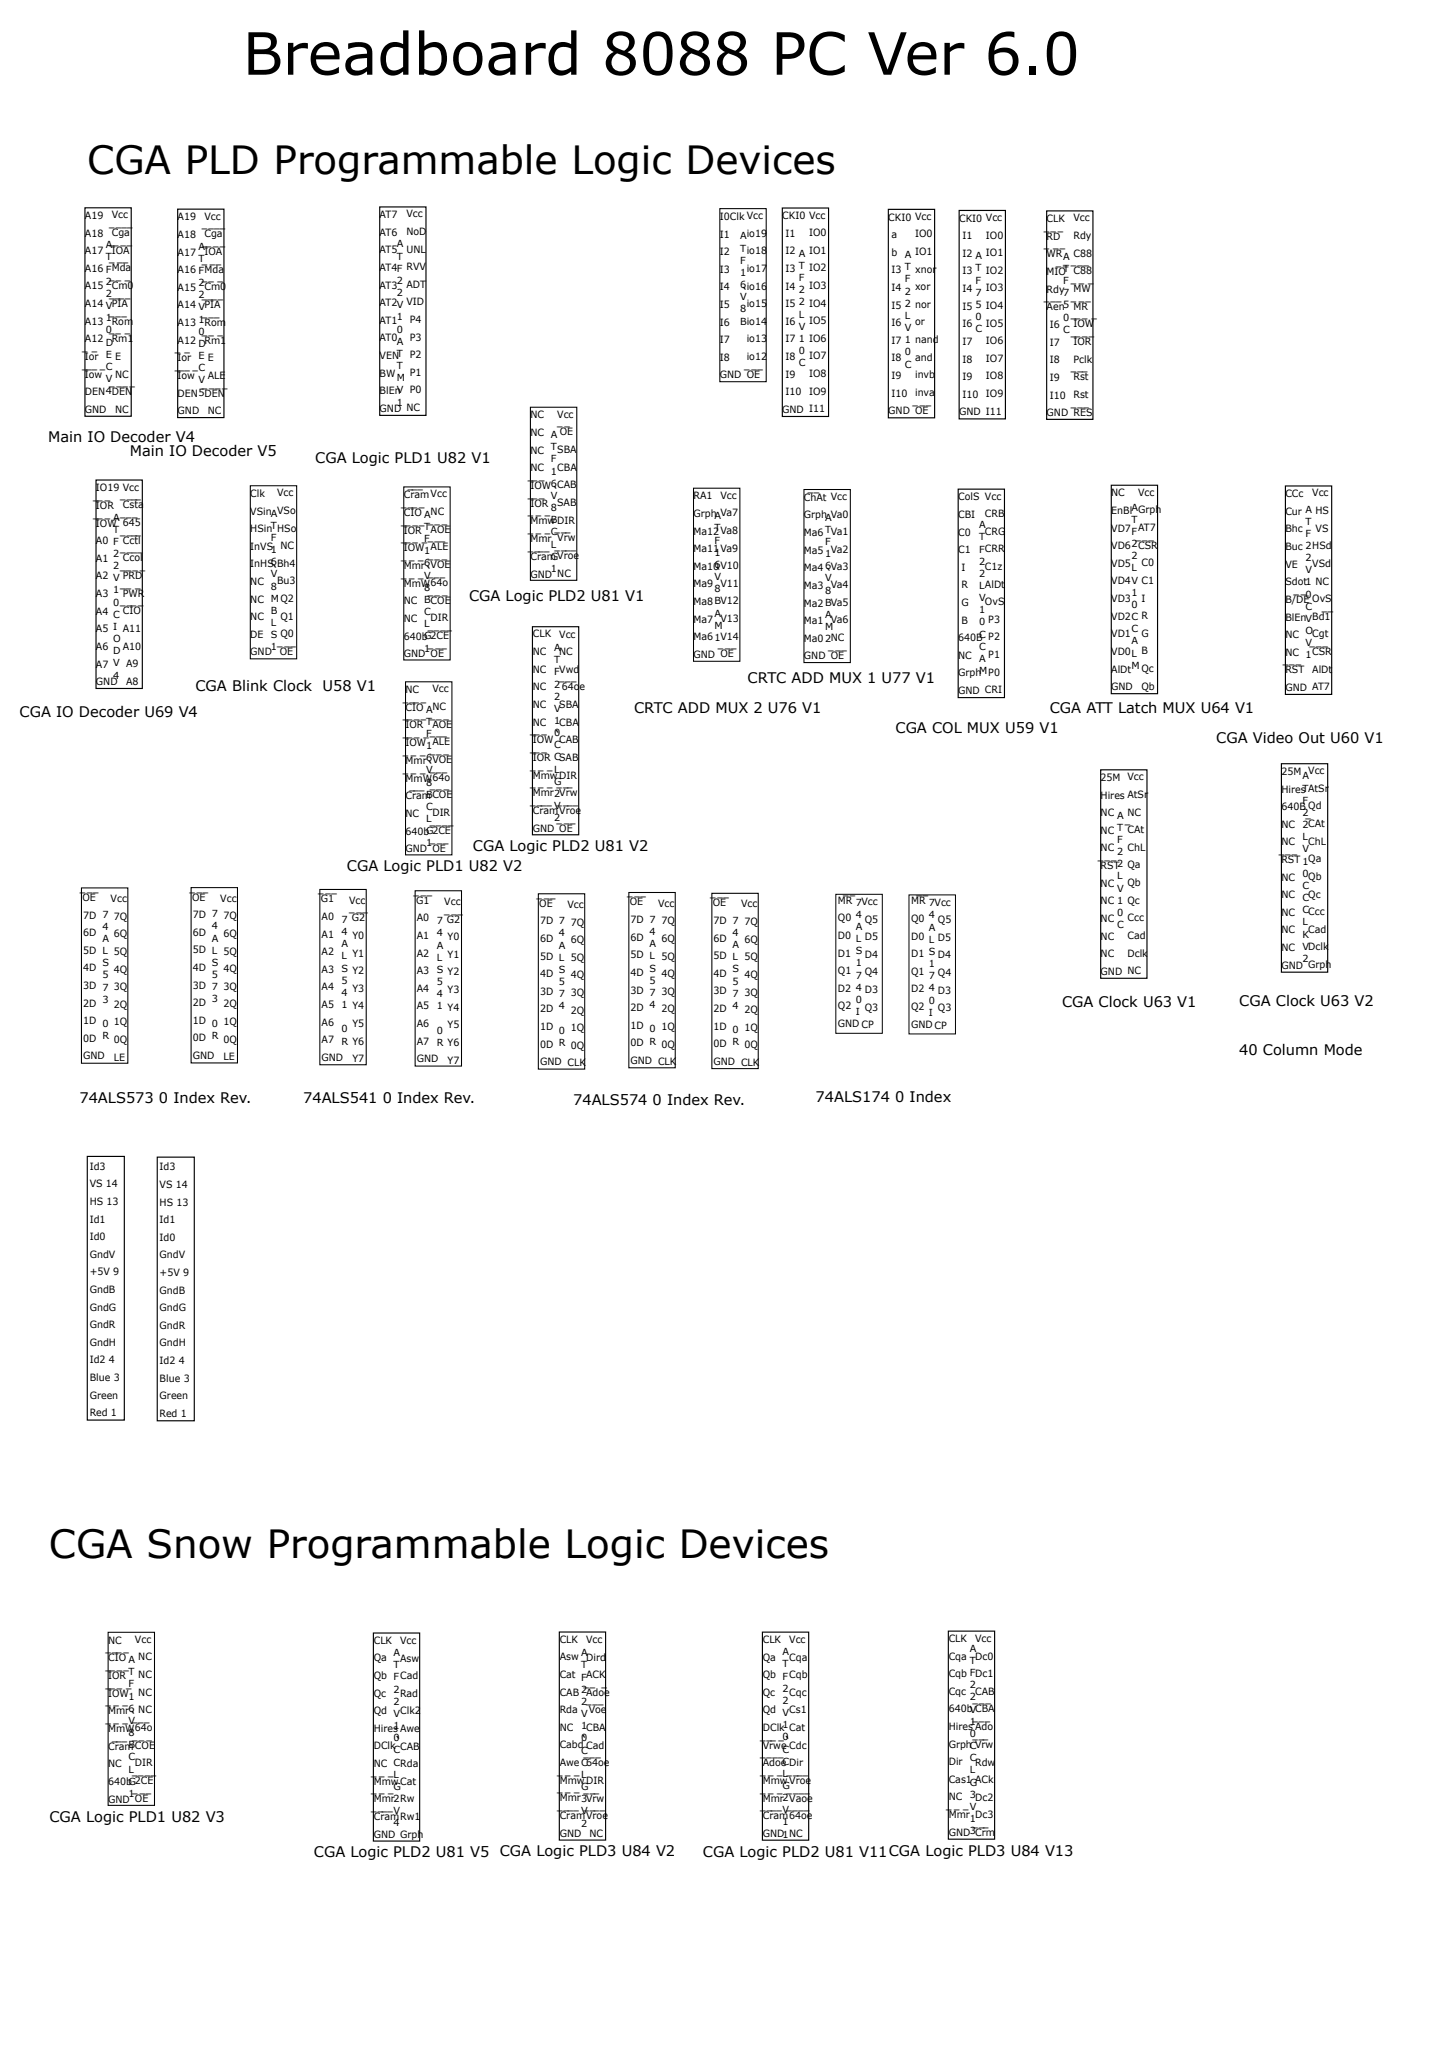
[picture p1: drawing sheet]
<svg xmlns="http://www.w3.org/2000/svg" width="210mm" height="297mm" viewBox="0 0 210 297" stroke-linecap="round" stroke-linejoin="round" font-family="sans-serif">
<defs><g id="words">
<text font-size="8.5" x="35.2" y="10.8">Breadboard 8088 PC Ver 6.0</text>
<g font-size="5.6">
<text x="12.7" y="25.3">CGA PLD Programmable Logic Devices</text>
<text x="7.1" y="225.9">CGA Snow Programmable Logic Devices</text>
</g>
<g font-size="2.1">
<text x="107.4" y="43.4">`</text>
<text x="7" y="64">Main IO Decoder V4</text>
<text x="18.8" y="66.2">Main IO Decoder V5</text>
<text x="45.7" y="67.1">CGA Logic PLD1 U82 V1</text>
<text x="79.9" y="72.2">`</text>
<text x="39.3" y="83.6">`</text>
<text x="61.6" y="83.8">`</text>
<text x="103.6" y="84">`</text>
<text x="68" y="87.1">CGA Logic PLD2 U81 V1</text>
<text x="119.6" y="84.2">`</text>
<text x="28.3" y="100.2">CGA Blink Clock</text>
<text x="46.8" y="100.2">U58 V1</text>
<text x="108.4" y="99">CRTC ADD MUX 1 U77 V1</text>
<text x="2.8" y="103.9">CGA IO Decoder U69 V4</text>
<text x="80.2" y="107.6">`</text>
<text x="91.9" y="103.3">CRTC ADD MUX 2 U76 V1</text>
<text x="129.9" y="106.3">CGA COL MUX U59 V1</text>
<text x="152.2" y="103.4">CGA ATT Latch MUX U64 V1</text>
<text x="176.4" y="107.8">CGA Video Out U60 V1</text>
<text x="61.8" y="112">`</text>
<text x="68.6" y="123.4">CGA Logic PLD2 U81 V2</text>
<text x="50.3" y="126.3">CGA Logic PLD1 U82 V2</text>
<text x="154" y="146.1">CGA Clock U63 V1</text>
<text x="179.7" y="145.9">CGA Clock U63 V2</text>
<text x="179.7" y="153">40 Column Mode</text>
<text x="11.5" y="160">74ALS573 0 Index Rev.</text>
<text x="44" y="160">74ALS541 0 Index Rev.</text>
<text x="83.1" y="160.3">74ALS574 0 Index Rev.</text>
<text x="118.3" y="159.7">74ALS174 0 Index</text>
<text x="18.7" y="249.9">`</text>
<text x="57.1" y="253.6">`</text>
<text x="84.1" y="253.4">`</text>
<text x="113.6" y="253.4">`</text>
<text x="7.2" y="264.2">CGA Logic PLD1 U82 V3</text>
<text x="45.5" y="269.4">CGA Logic PLD2 U81 V5</text>
<text x="72.5" y="269.2">CGA Logic PLD3 U84 V2</text>
<text x="101.9" y="269.2">CGA Logic PLD2 U81 V11CGA Logic PLD3 U84 V13</text>
</g>
<g font-size="1.5">
<text x="12.3" y="31.8">A19</text>
<text x="12.3" y="34.3">A18</text>
<text x="16.2" y="31.7">Vcc</text>
<text x="16.2" y="34.2">̅g̅</text>
<text x="16.2" y="34.2">C̅a̅</text>
<text x="25.8" y="32">A19</text>
<text x="25.8" y="34.5">A18</text>
<text x="29.7" y="31.9">Vcc</text>
<text x="29.7" y="34.4">̅g̅</text>
<text x="29.7" y="34.4">C̅a̅</text>
<text x="55.1" y="31.6">AT7</text>
<text x="55.1" y="34.2">AT6</text>
<text x="59" y="31.5">Vcc</text>
<text x="59" y="34.1">NoD</text>
<text x="104.4" y="31.9">I0Clk Vcc</text>
<text x="104.4" y="34.4">I1</text>
<text x="108.3" y="34.3">io19</text>
<text x="113.4" y="31.8">CKI0 Vcc</text>
<text x="113.9" y="34.3">I1</text>
<text x="117.3" y="34.2">IO0</text>
<text x="128.8" y="32">CKI0 Vcc</text>
<text x="129.3" y="34.5">a</text>
<text x="132.7" y="34.4">IO0</text>
<text x="139.1" y="32.1">CKI0 Vcc</text>
<text x="139.6" y="34.7">I1</text>
<text x="143" y="34.6">IO0</text>
<text x="151.8" y="32.2">CLK</text>
<text x="151.8" y="34.8">̅D̅</text>
<text x="151.8" y="34.8">R̅</text>
<text x="155.7" y="32.1">Vcc</text>
<text x="155.7" y="34.7">Rdy</text>
<text x="12.3" y="36.9">A17</text>
<text x="12.3" y="39.4">A16 F̅ d̅</text>
<text x="12.3" y="42">A15</text>
<text x="16.2" y="36.8">̅O̅</text>
<text x="16.2" y="36.8">I̅ A̅</text>
<text x="16.2" y="39.4">M̅a</text>
<text x="16.2" y="41.9">̅m̅</text>
<text x="16.2" y="41.9">C̅ 0</text>
<text x="25.8" y="37.1">A17</text>
<text x="25.8" y="39.6">A16 F̅ d̅</text>
<text x="29.7" y="37">̅O̅</text>
<text x="29.7" y="37">I̅ A̅</text>
<text x="29.7" y="39.5">M̅a</text>
<text x="55.1" y="36.7">AT5</text>
<text x="55.1" y="39.3">AT4F RVV</text>
<text x="55.1" y="41.8">AT3</text>
<text x="59" y="36.6">UNL</text>
<text x="59" y="41.7">ADT</text>
<text x="104.4" y="37">I2</text>
<text x="104.4" y="39.5">I3</text>
<text x="108.3" y="36.9">io18</text>
<text x="108.3" y="39.4">io17</text>
<text x="113.9" y="36.9">I2 A IO1</text>
<text x="113.9" y="39.5">I3</text>
<text x="117.3" y="41.9">IO3</text>
<text x="129.3" y="37.1">b</text>
<text x="129.3" y="39.6">I3</text>
<text x="132.7" y="37">IO1</text>
<text x="139.6" y="37.3">I2 A IO1</text>
<text x="139.6" y="39.8">I3</text>
<text x="151.8" y="37.3">̅ R̅</text>
<text x="151.8" y="37.3">W̅A C88</text>
<text x="151.8" y="39.9">MI̅</text>
<text x="153.5" y="39.9">O̅ ̅8̅</text>
<text x="12.3" y="44.5">A14 V̅I̅</text>
<text x="12.3" y="47.1">A13</text>
<text x="16.2" y="44.5">P̅A̅</text>
<text x="16.2" y="47.1">̅o̅</text>
<text x="16.2" y="47.1">R̅m</text>
<text x="25.8" y="42.2">A15</text>
<text x="25.8" y="44.7">A14 V̅I̅</text>
<text x="25.8" y="47.3">A13</text>
<text x="29.7" y="42.1">̅m̅</text>
<text x="29.7" y="42.1">C̅ 0</text>
<text x="29.7" y="44.7">P̅A̅</text>
<text x="29.7" y="47.3">̅o̅</text>
<text x="29.7" y="47.3">R̅m</text>
<text x="55.1" y="44.4">AT2V VID</text>
<text x="55.1" y="47">AT1</text>
<text x="59.4" y="46.9">P4</text>
<text x="104.4" y="42.1">I4</text>
<text x="104.4" y="44.7">I5</text>
<text x="104.4" y="47.2">I6</text>
<text x="108.3" y="44.6">io15</text>
<text x="113.9" y="42">I4</text>
<text x="113.9" y="44.6">I5</text>
<text x="113.9" y="47.1">I6</text>
<text x="117.3" y="47">IO5</text>
<text x="129.3" y="42.2">I4</text>
<text x="129.3" y="44.8">I5</text>
<text x="129.3" y="47.3">I6</text>
<text x="132.7" y="42.1">xor</text>
<text x="132.7" y="47.2">or</text>
<text x="139.6" y="42.4">I4</text>
<text x="139.6" y="44.9">I5</text>
<text x="139.6" y="47.5">I6</text>
<text x="143" y="42.3">IO3</text>
<text x="143" y="47.4">IO5</text>
<text x="151.8" y="42.5">Rdy</text>
<text x="151.8" y="45">̅e̅5 ̅ R̅</text>
<text x="151.8" y="45">A̅n</text>
<text x="152.3" y="47.6">I6</text>
<text x="155.7" y="42.3">̅ W̅</text>
<text x="155.7" y="42.3">M̅</text>
<text x="155.7" y="44.9">M̅</text>
<text x="155.7" y="47.5">̅O̅</text>
<text x="155.7" y="47.5">I̅ W</text>
<text x="158.7" y="47.5">̅</text>
<text x="12.3" y="49.6">A12</text>
<text x="12.3" y="52.2">̅ r</text>
<text x="12.3" y="52.2">Io̅ E E</text>
<text x="16.2" y="49.6">̅m̅</text>
<text x="16.2" y="49.6">R̅ 1</text>
<text x="25.8" y="49.8">A12</text>
<text x="25.8" y="52.4">̅ r</text>
<text x="25.8" y="52.4">Io̅ E E</text>
<text x="29.7" y="49.8">̅m̅</text>
<text x="29.7" y="49.8">R̅ 1</text>
<text x="55.1" y="49.5">AT0</text>
<text x="55.1" y="52.1">VENT P2</text>
<text x="59.4" y="49.4">P3</text>
<text x="104.4" y="49.8">I7</text>
<text x="104.4" y="52.3">I8</text>
<text x="108.3" y="49.7">io13</text>
<text x="108.3" y="52.2">io12</text>
<text x="113.9" y="49.7">I7</text>
<text x="113.9" y="52.2">I8</text>
<text x="117.3" y="52.1">IO7</text>
<text x="129.3" y="49.9">I7</text>
<text x="129.3" y="52.4">I8</text>
<text x="132.7" y="52.3">and</text>
<text x="139.6" y="50">I7</text>
<text x="139.6" y="52.6">I8</text>
<text x="143" y="49.9">IO6</text>
<text x="143" y="52.5">IO7</text>
<text x="152.3" y="50.2">I7</text>
<text x="152.3" y="52.7">I8</text>
<text x="155.7" y="50">̅O̅</text>
<text x="155.7" y="50">I̅ R̅</text>
<text x="155.7" y="52.6">Pclk</text>
<text x="12.3" y="54.8">̅o̅</text>
<text x="12.3" y="54.8">I̅w̅</text>
<text x="12.3" y="57.3">DEN4̅ E̅</text>
<text x="12.3" y="59.9">GND</text>
<text x="16.2" y="57.3">D̅N</text>
<text x="16.7" y="54.8">NC</text>
<text x="16.7" y="59.9">NC</text>
<text x="19.2" y="57.3">̅</text>
<text x="25.8" y="54.9">̅o̅</text>
<text x="25.8" y="54.9">I̅w̅</text>
<text x="25.8" y="57.5">DEN5̅ E̅</text>
<text x="29.7" y="57.5">D̅N</text>
<text x="30.1" y="54.9">ALE</text>
<text x="32.6" y="57.5">̅</text>
<text x="55.1" y="54.6">BW</text>
<text x="55.1" y="57.2">BlEnV P0</text>
<text x="55.1" y="59.7">GND NC</text>
<text x="59.4" y="54.5">P1</text>
<text x="104.4" y="54.9">GND ̅ E̅</text>
<text x="108.3" y="54.8">O̅</text>
<text x="113.4" y="59.9">GND I11</text>
<text x="113.9" y="54.8">I9</text>
<text x="113.9" y="57.3">I10</text>
<text x="117.3" y="54.7">IO8</text>
<text x="117.3" y="57.2">IO9</text>
<text x="129.3" y="55">I9</text>
<text x="129.3" y="57.5">I10</text>
<text x="132.7" y="54.9">invb</text>
<text x="132.7" y="57.4">inva</text>
<text x="132.7" y="60">O̅</text>
<text x="139.6" y="55.1">I9</text>
<text x="139.6" y="57.7">I10</text>
<text x="143" y="55">IO8</text>
<text x="143" y="57.6">IO9</text>
<text x="152.3" y="55.3">I9</text>
<text x="152.3" y="57.8">I10</text>
<text x="155.7" y="55.2">̅s̅</text>
<text x="155.7" y="55.2">R̅t</text>
<text x="155.7" y="57.7">Rst</text>
<text x="25.8" y="60.1">GND</text>
<text x="30.1" y="60.1">NC</text>
<text x="76.9" y="60.7">NC</text>
<text x="76.9" y="63.2">NC</text>
<text x="76.9" y="65.8">NC</text>
<text x="80.8" y="60.6">Vcc</text>
<text x="80.8" y="65.7">SBA</text>
<text x="81.2" y="63.1">̅ E</text>
<text x="81.2" y="63.1">O̅</text>
<text x="128.8" y="60.1">GND ̅ E̅</text>
<text x="139.1" y="60.2">GND I11</text>
<text x="151.8" y="60.4">GND ̅E̅</text>
<text x="155.7" y="60.3">R̅S</text>
<text x="13.9" y="71.2">IO19 Vcc</text>
<text x="40.2" y="72">Vcc</text>
<text x="76.9" y="68.3">NC</text>
<text x="76.9" y="70.9">̅O̅</text>
<text x="76.9" y="70.9">I̅ W6CAB</text>
<text x="80.8" y="68.3">CBA</text>
<text x="161.2" y="72">NC</text>
<text x="165.1" y="71.9">Vcc</text>
<text x="190.3" y="72">Vcc</text>
<text x="13.9" y="73.8">̅O̅</text>
<text x="13.9" y="73.8">I̅ R</text>
<text x="13.9" y="76.4">̅O̅</text>
<text x="13.9" y="76.4">I̅ W̅̅4̅</text>
<text x="17.8" y="73.7">̅s̅a</text>
<text x="17.8" y="73.7">C̅t̅</text>
<text x="17.8" y="76.3">6̅5</text>
<text x="36.3" y="72.1">Clk</text>
<text x="36.3" y="74.6">VSinAVSo</text>
<text x="36.3" y="77.2">HSin HSo</text>
<text x="58.6" y="72.2">C̅a̅</text>
<text x="58.6" y="74.8">̅I̅</text>
<text x="58.6" y="74.8">C̅O̅ANC</text>
<text x="58.6" y="77.4">̅O̅</text>
<text x="58.6" y="77.4">I̅ R̅ ̅O̅</text>
<text x="59.5" y="72.2">r̅mVcc</text>
<text x="62.5" y="77.2">A̅ E</text>
<text x="76.9" y="73.5">̅O̅</text>
<text x="76.9" y="73.5">I̅ R</text>
<text x="76.9" y="76">̅ m̅BDIR</text>
<text x="76.9" y="76">M̅ w</text>
<text x="80.8" y="73.4">SAB</text>
<text x="100.6" y="72.4">RA1</text>
<text x="100.6" y="75">GrphAVa7</text>
<text x="100.6" y="77.5">Ma12Va8</text>
<text x="104.5" y="72.3">Vcc</text>
<text x="116.6" y="72.6">C̅At Vcc</text>
<text x="116.6" y="75.2">GrphAVa0</text>
<text x="116.6" y="77.7">Ma6</text>
<text x="117.6" y="72.6">h̅</text>
<text x="120.5" y="77.6">Va1</text>
<text x="139" y="72.6">ColS Vcc</text>
<text x="139" y="75.1">CBI</text>
<text x="139" y="77.7">C0</text>
<text x="142.9" y="75">CRB</text>
<text x="142.9" y="77.6">CRG</text>
<text x="161.2" y="74.5">EnBl Grph</text>
<text x="161.2" y="77.1">VD7</text>
<text x="165.1" y="77">AT7</text>
<text x="186.4" y="72.1">CCc</text>
<text x="186.4" y="74.7">Cur A HS</text>
<text x="186.4" y="77.2">Bhc</text>
<text x="190.8" y="77.1">VS</text>
<text x="13.9" y="78.9">A0 F ̅c̅l</text>
<text x="13.9" y="81.5">A1</text>
<text x="17.8" y="78.8">C̅t̅</text>
<text x="17.8" y="81.4">̅c̅l</text>
<text x="17.8" y="81.4">C̅o̅</text>
<text x="17.8" y="84">P̅D</text>
<text x="20.7" y="84">̅</text>
<text x="36.3" y="79.7">InVS</text>
<text x="36.3" y="82.3">InHS6Bh4</text>
<text x="40.7" y="79.6">NC</text>
<text x="58.6" y="80">̅O̅</text>
<text x="58.6" y="80">I̅ W̅̅L̅</text>
<text x="58.6" y="82.5">̅ m̅ V̅ E</text>
<text x="58.6" y="82.5">M̅ r</text>
<text x="62.5" y="79.8">A̅E</text>
<text x="76.9" y="78.6">̅ m̅ ̅r̅</text>
<text x="76.9" y="78.6">M̅ r V̅w</text>
<text x="76.9" y="81.2">̅r̅mV̅o̅</text>
<text x="76.9" y="81.2">C̅a̅G̅r̅e</text>
<text x="76.9" y="83.8">GND NC</text>
<text x="100.6" y="80.1">Ma11Va9</text>
<text x="100.6" y="82.6">Ma10</text>
<text x="116.6" y="80.3">Ma5</text>
<text x="116.6" y="82.9">Ma46Va3</text>
<text x="120.5" y="80.2">Va2</text>
<text x="139" y="80.2">C1</text>
<text x="139.4" y="82.8">I</text>
<text x="142.9" y="82.7">C1z</text>
<text x="161.2" y="79.7">VD62̅S̅</text>
<text x="161.2" y="82.2">VD5</text>
<text x="165.1" y="79.6">C̅R</text>
<text x="165.5" y="82.1">C0</text>
<text x="186.4" y="79.8">Buc 2HSd</text>
<text x="186.4" y="82.3">VE</text>
<text x="190.3" y="82.2">VSd</text>
<text x="13.9" y="84">A2 V ̅R̅</text>
<text x="13.9" y="86.6">A3</text>
<text x="13.9" y="89.1">A4</text>
<text x="17.8" y="86.5">̅W̅</text>
<text x="17.8" y="86.5">P̅ R</text>
<text x="17.8" y="89.1">̅I̅</text>
<text x="17.8" y="89.1">C̅O̅</text>
<text x="36.3" y="84.8">NC</text>
<text x="36.3" y="87.4">NC</text>
<text x="36.3" y="89.9">NC</text>
<text x="40.2" y="84.7">Bu3</text>
<text x="40.7" y="89.8">Q1</text>
<text x="58.6" y="85.1">̅ m̅ 6̅o</text>
<text x="58.6" y="85.1">M̅ W̅4̅</text>
<text x="58.6" y="87.7">NC</text>
<text x="62.5" y="87.5">C̅ E</text>
<text x="100.6" y="85.2">Ma9</text>
<text x="100.6" y="87.8">Ma8BV12</text>
<text x="104.5" y="85.1">V11</text>
<text x="116.6" y="85.4">Ma3</text>
<text x="116.6" y="88">Ma2BVa5</text>
<text x="120.5" y="85.3">Va4</text>
<text x="139.4" y="85.3">R</text>
<text x="139.4" y="87.9">G</text>
<text x="142.9" y="87.8">OvS</text>
<text x="161.2" y="84.8">VD4V C1</text>
<text x="161.2" y="87.3">VD3</text>
<text x="161.2" y="89.9">VD2C R</text>
<text x="165.5" y="87.2">I</text>
<text x="186.4" y="84.9">Sdot1 NC</text>
<text x="186.4" y="87.4">B/̅ E OvS</text>
<text x="186.4" y="90">BlEnVBd̅</text>
<text x="188" y="87.4">D̅</text>
<text x="192.1" y="89.9">1̅</text>
<text x="13.9" y="91.7">A5 I A11</text>
<text x="13.9" y="94.3">A6</text>
<text x="17.8" y="94.2">A10</text>
<text x="36.3" y="92.5">DE</text>
<text x="36.3" y="95.1">GND</text>
<text x="40.6" y="95">̅ E̅</text>
<text x="40.6" y="95">O̅</text>
<text x="58.6" y="90.2">NC</text>
<text x="58.6" y="92.8">640bG̅C̅</text>
<text x="58.6" y="95.3">GND ̅ E̅</text>
<text x="62.5" y="90.1">DIR</text>
<text x="62.5" y="92.7">2̅E̅</text>
<text x="62.5" y="95.2">O̅</text>
<text x="77.3" y="92.4">CLK</text>
<text x="77.3" y="95">NC</text>
<text x="81.1" y="92.5">Vcc</text>
<text x="81.1" y="95">NC</text>
<text x="100.6" y="90.3">Ma7</text>
<text x="100.6" y="92.9">Ma61V14</text>
<text x="100.6" y="95.4">GND ̅ E̅</text>
<text x="104.5" y="90.2">V13</text>
<text x="104.5" y="95.3">O̅</text>
<text x="116.6" y="90.5">Ma1</text>
<text x="116.6" y="93.1">Ma02NC</text>
<text x="116.6" y="95.6">GND ̅ E̅</text>
<text x="120.5" y="90.4">Va6</text>
<text x="120.5" y="95.5">O̅</text>
<text x="139" y="93">640B P2</text>
<text x="139" y="95.5">NC</text>
<text x="139.4" y="90.4">B</text>
<text x="143.3" y="90.3">P3</text>
<text x="143.3" y="95.4">P1</text>
<text x="161.2" y="92.4">VD1</text>
<text x="161.2" y="95">VD0L B</text>
<text x="165.5" y="92.3">G</text>
<text x="186.4" y="92.5">NC</text>
<text x="186.4" y="95.1">NC</text>
<text x="190.3" y="92.4">Cgt</text>
<text x="190.3" y="95">̅S̅</text>
<text x="190.3" y="95">C̅R</text>
<text x="13.9" y="96.8">A7 V A9</text>
<text x="13.9" y="99.4">GND</text>
<text x="18.3" y="99.3">A8</text>
<text x="58.8" y="100.5">NC</text>
<text x="62.7" y="100.4">Vcc</text>
<text x="77.3" y="97.6">NC</text>
<text x="77.3" y="100.1">NC</text>
<text x="81.5" y="100.1">̅4̅</text>
<text x="81.5" y="100.1">6̅oe</text>
<text x="139" y="98.1">GrphMP0</text>
<text x="139" y="100.6">GND CRI</text>
<text x="161.2" y="97.5">AlDt</text>
<text x="161.2" y="100.1">GND</text>
<text x="165.5" y="97.4">Qc</text>
<text x="165.5" y="100">Qb</text>
<text x="186.4" y="97.6">̅S̅</text>
<text x="186.4" y="97.6">R̅T</text>
<text x="186.4" y="100.2">GND AT7</text>
<text x="190.3" y="97.6">AlDt</text>
<text x="58.8" y="103.1">̅I̅</text>
<text x="58.8" y="103.1">C̅O̅ANC</text>
<text x="58.8" y="105.6">̅O̅</text>
<text x="58.8" y="105.6">I̅ R̅ ̅O̅</text>
<text x="62.7" y="105.5">A̅ E</text>
<text x="77.3" y="102.7">NC</text>
<text x="77.3" y="105.2">NC</text>
<text x="77.3" y="107.8">̅O̅</text>
<text x="77.3" y="107.8">I̅ W CAB</text>
<text x="81.1" y="102.7">SBA</text>
<text x="58.8" y="108.2">̅O̅</text>
<text x="58.8" y="108.2">I̅ W̅̅L̅</text>
<text x="58.8" y="110.8">̅ m̅ V̅ E</text>
<text x="58.8" y="110.8">M̅ r</text>
<text x="58.8" y="113.3">̅ m̅ 6̅o</text>
<text x="58.8" y="113.3">M̅ W̅4̅</text>
<text x="62.7" y="108.1">A̅E</text>
<text x="77.3" y="110.3">̅O̅</text>
<text x="77.3" y="110.3">I̅ R CSAB</text>
<text x="77.3" y="112.9">̅ m̅</text>
<text x="77.3" y="112.9">M̅ wDIR</text>
<text x="159.6" y="113.3">25M Vcc</text>
<text x="185.8" y="112.4">25M Vcc</text>
<text x="58.8" y="115.9">C̅a̅B̅O̅</text>
<text x="58.8" y="118.5">NC</text>
<text x="59.8" y="115.9">r̅mC̅ E</text>
<text x="62.7" y="118.4">DIR</text>
<text x="77.3" y="115.5">̅ m̅ V̅w</text>
<text x="77.3" y="115.5">M̅ r2̅r̅</text>
<text x="77.3" y="118">̅r̅m̅r̅e</text>
<text x="77.3" y="118">C̅a̅ V̅o̅</text>
<text x="159.6" y="115.8">Hires AtSr</text>
<text x="159.6" y="118.4">NC A NC</text>
<text x="185.8" y="114.9">HiresTAtSr</text>
<text x="185.8" y="117.5">640B Qd</text>
<text x="189.7" y="119.9">CAt</text>
<text x="58.8" y="121">640bG̅C̅</text>
<text x="58.8" y="123.6">GND ̅ E̅</text>
<text x="62.7" y="120.9">2̅E̅</text>
<text x="62.7" y="123.5">O̅</text>
<text x="77.3" y="120.6">GND ̅ E̅</text>
<text x="81.1" y="120.6">O̅</text>
<text x="159.6" y="120.9">NC</text>
<text x="159.6" y="123.5">NC</text>
<text x="163.5" y="120.8">CAt</text>
<text x="163.5" y="123.4">ChL</text>
<text x="185.8" y="120">NC</text>
<text x="185.8" y="122.6">NC</text>
<text x="185.8" y="125.1">̅S̅</text>
<text x="185.8" y="125.1">R̅T 1Qa</text>
<text x="189.7" y="122.5">ChL</text>
<text x="12" y="130.6">̅ E̅</text>
<text x="12" y="130.6">O̅</text>
<text x="16" y="130.8">Vcc</text>
<text x="27.9" y="130.6">̅ E̅</text>
<text x="27.9" y="130.6">O̅</text>
<text x="31.9" y="130.8">Vcc</text>
<text x="46.5" y="130.9">̅ 1̅</text>
<text x="46.5" y="130.9">G̅</text>
<text x="50.6" y="131">Vcc</text>
<text x="60.3" y="131">̅ 1̅</text>
<text x="60.3" y="131">G̅</text>
<text x="64.4" y="131.2">Vcc</text>
<text x="78.2" y="131.5">̅ E̅</text>
<text x="78.2" y="131.5">O̅</text>
<text x="82.3" y="131.7">Vcc</text>
<text x="91.3" y="131.3">̅ E̅</text>
<text x="91.3" y="131.3">O̅</text>
<text x="95.4" y="131.5">Vcc</text>
<text x="103.4" y="131.4">̅ E̅</text>
<text x="103.4" y="131.4">O̅</text>
<text x="107.5" y="131.6">Vcc</text>
<text x="121.5" y="131">M̅</text>
<text x="122.7" y="131">R̅7Vcc</text>
<text x="132.1" y="131.1">M̅</text>
<text x="133.3" y="131.1">R̅7Vcc</text>
<text x="159.6" y="126">̅S̅2 Qa</text>
<text x="159.6" y="126">R̅T</text>
<text x="159.6" y="128.6">NC</text>
<text x="159.6" y="131.2">NC 1 Qc</text>
<text x="163.5" y="128.5">Qb</text>
<text x="185.8" y="127.7">NC</text>
<text x="185.8" y="130.3">NC</text>
<text x="189.7" y="127.6">Qb</text>
<text x="189.7" y="130.2">Qc</text>
<text x="12.1" y="133.2">7D 7</text>
<text x="12.1" y="135.8">6D</text>
<text x="16.5" y="133.4">7Q</text>
<text x="16.5" y="135.9">6Q</text>
<text x="28" y="133.2">7D 7</text>
<text x="28" y="135.7">6D</text>
<text x="32.4" y="133.3">7Q</text>
<text x="32.4" y="135.9">6Q</text>
<text x="46.6" y="133.4">A0</text>
<text x="46.6" y="136">A1</text>
<text x="51" y="133.6">G̅</text>
<text x="51.1" y="136.2">Y0</text>
<text x="60.5" y="133.6">A0</text>
<text x="60.5" y="136.2">A1</text>
<text x="64.8" y="133.8">G̅</text>
<text x="64.9" y="136.4">Y0</text>
<text x="78.3" y="136.6">6D</text>
<text x="78.3" y="134.1">7D 7</text>
<text x="82.8" y="134.2">7Q</text>
<text x="82.8" y="136.8">6Q</text>
<text x="91.4" y="133.9">7D 7</text>
<text x="91.4" y="136.4">6D</text>
<text x="95.9" y="134">7Q</text>
<text x="95.9" y="136.6">6Q</text>
<text x="103.5" y="134">7D 7</text>
<text x="103.5" y="136.5">6D</text>
<text x="108" y="134.2">7Q</text>
<text x="108" y="136.7">6Q</text>
<text x="121.5" y="133.6">Q0</text>
<text x="121.5" y="136.2">D0</text>
<text x="125.4" y="133.8">Q5</text>
<text x="132.1" y="133.7">Q0</text>
<text x="132.1" y="136.3">D0</text>
<text x="136" y="133.9">Q5</text>
<text x="159.6" y="133.7">NC</text>
<text x="159.6" y="136.3">NC</text>
<text x="163.5" y="133.6">Ccc</text>
<text x="163.5" y="136.2">Cad</text>
<text x="185.8" y="132.8">NC</text>
<text x="185.8" y="135.4">NC</text>
<text x="185.8" y="137.9">NC</text>
<text x="189.7" y="135.3">Cad</text>
<text x="12.1" y="138.3">5D L 5Q</text>
<text x="12.1" y="140.9">4D</text>
<text x="12.1" y="143.4">3D 7</text>
<text x="16.5" y="141">4Q</text>
<text x="16.5" y="143.6">3Q</text>
<text x="28" y="138.3">5D L 5Q</text>
<text x="28" y="140.8">4D</text>
<text x="28" y="143.4">3D 7</text>
<text x="32.4" y="141">4Q</text>
<text x="32.4" y="143.5">3Q</text>
<text x="46.6" y="138.5">A2</text>
<text x="46.6" y="141.1">A3</text>
<text x="46.6" y="143.6">A4</text>
<text x="51.1" y="138.7">Y1</text>
<text x="51.1" y="141.3">Y2</text>
<text x="51.1" y="143.8">Y3</text>
<text x="60.5" y="138.7">A2</text>
<text x="60.5" y="141.3">A3</text>
<text x="60.5" y="143.8">A4</text>
<text x="64.9" y="138.9">Y1</text>
<text x="64.9" y="141.5">Y2</text>
<text x="78.3" y="139.2">5D L 5Q</text>
<text x="78.3" y="141.7">4D</text>
<text x="82.8" y="141.9">4Q</text>
<text x="91.4" y="139">5D L 5Q</text>
<text x="91.4" y="141.5">4D</text>
<text x="95.9" y="141.7">4Q</text>
<text x="103.5" y="139.1">5D L 5Q</text>
<text x="103.5" y="141.6">4D</text>
<text x="108" y="141.8">4Q</text>
<text x="121.5" y="138.7">D1 S D4</text>
<text x="121.5" y="141.3">Q1</text>
<text x="121.5" y="143.8">D2</text>
<text x="125.4" y="141.4">Q4</text>
<text x="132.1" y="138.8">D1 S D4</text>
<text x="132.1" y="141.4">Q1</text>
<text x="132.1" y="143.9">D2</text>
<text x="136" y="141.5">Q4</text>
<text x="159.6" y="138.8">NC</text>
<text x="159.6" y="141.4">GND NC</text>
<text x="163.5" y="138.7">Dclk</text>
<text x="185.8" y="140.5">GND Grph</text>
<text x="12.1" y="146">2D</text>
<text x="12.1" y="148.5">1D</text>
<text x="16.5" y="146.1">2Q</text>
<text x="16.5" y="148.7">1Q</text>
<text x="28" y="145.9">2D</text>
<text x="28" y="148.5">1D</text>
<text x="32.4" y="146.1">2Q</text>
<text x="32.4" y="148.7">1Q</text>
<text x="46.6" y="146.2">A5</text>
<text x="46.6" y="148.7">A6</text>
<text x="51.1" y="148.9">Y5</text>
<text x="60.5" y="146.4">A5</text>
<text x="60.5" y="148.9">A6</text>
<text x="64.9" y="144">Y3</text>
<text x="64.9" y="149.1">Y5</text>
<text x="78.3" y="144.3">3D 7</text>
<text x="78.3" y="146.8">2D</text>
<text x="78.3" y="149.4">1D</text>
<text x="82.8" y="144.4">3Q</text>
<text x="82.8" y="147">2Q</text>
<text x="82.8" y="149.5">1Q</text>
<text x="91.4" y="144.1">3D 7</text>
<text x="91.4" y="146.6">2D</text>
<text x="91.4" y="149.2">1D</text>
<text x="95.9" y="144.3">3Q</text>
<text x="95.9" y="146.8">2Q</text>
<text x="95.9" y="149.4">1Q</text>
<text x="103.5" y="144.2">3D 7</text>
<text x="103.5" y="146.7">2D</text>
<text x="103.5" y="149.3">1D</text>
<text x="108" y="144.4">3Q</text>
<text x="108" y="146.9">2Q</text>
<text x="108" y="149.5">1Q</text>
<text x="121.5" y="146.4">Q2</text>
<text x="121.5" y="148.9">GND CP</text>
<text x="125.4" y="146.5">Q3</text>
<text x="132.1" y="146.5">Q2</text>
<text x="132.1" y="149">GND CP</text>
<text x="136" y="146.6">Q3</text>
<text x="12.1" y="151.1">0D</text>
<text x="12.1" y="153.6">GND</text>
<text x="16.5" y="151.2">0Q</text>
<text x="16.5" y="153.8">LE</text>
<text x="28" y="151">0D</text>
<text x="28" y="153.6">GND</text>
<text x="32.4" y="151.2">0Q</text>
<text x="32.4" y="153.8">LE</text>
<text x="46.6" y="151.3">A7</text>
<text x="46.6" y="153.9">GND</text>
<text x="51.1" y="154">Y7</text>
<text x="60.5" y="151.5">A7</text>
<text x="60.5" y="154">GND</text>
<text x="64.9" y="154.2">Y7</text>
<text x="78.3" y="151.9">0D R 0Q</text>
<text x="78.3" y="154.5">GND CLK</text>
<text x="91.4" y="151.7">0D R 0Q</text>
<text x="91.4" y="154.3">GND CLK</text>
<text x="103.5" y="151.9">0D R 0Q</text>
<text x="103.5" y="154.4">GND CLK</text>
<text x="13" y="169.6">Id3</text>
<text x="13" y="172.2">VS 14</text>
<text x="23.2" y="169.7">Id3</text>
<text x="23.2" y="172.3">VS 14</text>
<text x="13" y="174.7">HS 13</text>
<text x="13" y="177.3">Id1</text>
<text x="13" y="179.8">Id0</text>
<text x="23.2" y="174.8">HS 13</text>
<text x="23.2" y="177.4">Id1</text>
<text x="23.2" y="179.9">Id0</text>
<text x="13" y="182.4">GndV</text>
<text x="13" y="184.9">+5V 9</text>
<text x="23.2" y="182.5">GndV</text>
<text x="23.2" y="185.1">+5V 9</text>
<text x="13" y="187.5">GndB</text>
<text x="13" y="190.1">GndG</text>
<text x="23.2" y="187.6">GndB</text>
<text x="23.2" y="190.2">GndG</text>
<text x="13" y="192.6">GndR</text>
<text x="13" y="195.2">GndH</text>
<text x="13" y="197.7">Id2 4</text>
<text x="23.2" y="192.7">GndR</text>
<text x="23.2" y="195.3">GndH</text>
<text x="23.2" y="197.8">Id2 4</text>
<text x="13" y="200.3">Blue 3</text>
<text x="13" y="202.8">Green</text>
<text x="23.2" y="200.4">Blue 3</text>
<text x="23.2" y="202.9">Green</text>
<text x="13" y="205.4">Red 1</text>
<text x="23.2" y="205.5">Red 1</text>
<text x="15.7" y="238.3">NC</text>
<text x="19.6" y="238.2">Vcc</text>
<text x="54.2" y="238.4">CLK</text>
<text x="58" y="238.4">Vcc</text>
<text x="81.2" y="238.2">CLK</text>
<text x="85" y="238.3">Vcc</text>
<text x="110.6" y="238.3">CLK</text>
<text x="114.5" y="238.3">Vcc</text>
<text x="137.6" y="238.1">CLK</text>
<text x="141.4" y="238.1">Vcc</text>
<text x="15.7" y="240.9">̅I̅</text>
<text x="15.7" y="240.9">C̅O̅A NC</text>
<text x="15.7" y="243.5">̅O̅</text>
<text x="15.7" y="243.5">I̅ R̅ NC</text>
<text x="54.2" y="240.9">Qa</text>
<text x="54.2" y="243.5">Qb FCad</text>
<text x="58" y="241">Asw</text>
<text x="81.2" y="240.8">Asw</text>
<text x="81.2" y="243.3">Cat</text>
<text x="81.2" y="245.9">CAB ̅do̅</text>
<text x="85" y="240.8">Dird</text>
<text x="85" y="245.9">A̅ e</text>
<text x="110.6" y="240.8">Qa</text>
<text x="110.6" y="243.4">Qb FCqb</text>
<text x="110.6" y="245.9">Qc</text>
<text x="114.5" y="240.8">Cqa</text>
<text x="114.5" y="245.9">Cqc</text>
<text x="137.6" y="240.7">Cqa</text>
<text x="137.6" y="243.2">Cqb FDc1</text>
<text x="137.6" y="245.8">Cqc</text>
<text x="141.4" y="240.7">Dc0</text>
<text x="141.4" y="245.8">CAB</text>
<text x="15.7" y="246">̅O̅</text>
<text x="15.7" y="246">I̅ W̅ NC</text>
<text x="15.7" y="248.6">̅ m̅</text>
<text x="15.7" y="248.6">M̅ r</text>
<text x="15.7" y="251.2">̅ m̅ 6̅o</text>
<text x="15.7" y="251.2">M̅ W̅4̅</text>
<text x="54.2" y="246">Qc</text>
<text x="54.2" y="248.6">Qd</text>
<text x="54.2" y="251.1">Hires Awe</text>
<text x="58" y="246.1">Rad</text>
<text x="58" y="248.6">Clk2</text>
<text x="81.2" y="248.4">Rda</text>
<text x="81.2" y="251">NC</text>
<text x="85.4" y="248.5">̅o̅</text>
<text x="85.4" y="248.5">V̅e</text>
<text x="110.6" y="248.5">Qd</text>
<text x="110.6" y="251">DClk Cat</text>
<text x="114.5" y="248.5">Cs1</text>
<text x="137.6" y="248.3">640bV̅B̅</text>
<text x="137.6" y="250.9">Hires ̅d̅</text>
<text x="141.4" y="248.3">C̅A</text>
<text x="141.4" y="250.9">A̅o</text>
<text x="15.7" y="253.8">C̅a̅B̅O̅</text>
<text x="15.7" y="256.3">NC</text>
<text x="16.6" y="253.8">r̅mC̅ E</text>
<text x="19.6" y="256.2">DIR</text>
<text x="54.2" y="253.7">DClk CAB</text>
<text x="54.2" y="256.3">NC CRda</text>
<text x="81.2" y="253.6">Cabd Cad</text>
<text x="81.2" y="256.1">Awe C̅4̅</text>
<text x="85" y="256.2">6̅oe</text>
<text x="110.6" y="253.6">̅r̅ e Cdc</text>
<text x="110.6" y="253.6">V̅w̅</text>
<text x="110.6" y="256.1">̅d̅e</text>
<text x="110.6" y="256.1">A̅o̅CDir</text>
<text x="137.6" y="253.4">GrphC̅r̅</text>
<text x="137.6" y="256">Dir</text>
<text x="141.4" y="253.5">V̅w</text>
<text x="141.4" y="256.1">Rdw</text>
<text x="15.7" y="258.9">640bG̅C̅</text>
<text x="15.7" y="261.4">GND ̅ E̅</text>
<text x="19.6" y="258.7">2̅E̅</text>
<text x="19.6" y="261.3">O̅</text>
<text x="54.2" y="258.8">̅ m̅</text>
<text x="54.2" y="258.8">M̅ wCat</text>
<text x="54.2" y="261.4">̅ m̅</text>
<text x="54.2" y="261.4">M̅ r2Rw</text>
<text x="54.2" y="263.9">̅r̅mRw1</text>
<text x="54.2" y="263.9">C̅a̅</text>
<text x="81.2" y="258.7">̅ m̅</text>
<text x="81.2" y="258.7">M̅ wDIR</text>
<text x="81.2" y="261.2">̅ m̅ V̅w</text>
<text x="81.2" y="261.2">M̅ r3̅r̅</text>
<text x="81.2" y="263.8">̅r̅m̅r̅e</text>
<text x="81.2" y="263.8">C̅a̅ V̅o̅</text>
<text x="110.6" y="258.7">̅ m̅ V̅o̅</text>
<text x="110.6" y="258.7">M̅ w̅r̅e</text>
<text x="110.6" y="261.3">̅ m̅ V̅o̅</text>
<text x="110.6" y="261.3">M̅ r2̅a̅e</text>
<text x="110.6" y="263.9">̅r̅m̅4̅e</text>
<text x="110.6" y="263.9">C̅a̅ 6̅o̅</text>
<text x="137.6" y="258.5">Cas1</text>
<text x="137.6" y="261.1">NC</text>
<text x="137.6" y="263.6">̅ m̅ Dc3</text>
<text x="137.6" y="263.6">M̅ r</text>
<text x="141.4" y="261.2">Dc2</text>
<text x="54.2" y="266.5">GND Grph</text>
<text x="81.2" y="266.4">GND</text>
<text x="85.5" y="266.4">NC</text>
<text x="110.6" y="266.4">GND1NC</text>
<text x="137.6" y="266.2">GND3̅r̅</text>
<text x="141.4" y="266.3">C̅m</text>
</g>
<g font-size="1.4">
<text x="57.6" y="35.9">A</text>
<text x="107.4" y="34.7">A</text>
<text x="15.4" y="36">A</text>
<text x="15.4" y="37.8">T</text>
<text x="15.4" y="41.3">2</text>
<text x="28.8" y="36.2">A</text>
<text x="28.8" y="38">T</text>
<text x="28.8" y="41.5">2</text>
<text x="57.6" y="37.6">T</text>
<text x="57.6" y="41.2">2</text>
<text x="107.4" y="36.5">T</text>
<text x="107.4" y="38.3">F</text>
<text x="107.4" y="40">1</text>
<text x="107.4" y="41.8">6io16</text>
<text x="115.8" y="39">T IO2</text>
<text x="115.8" y="40.8">F</text>
<text x="131.2" y="37.4">A</text>
<text x="131.2" y="39.2">T xnor</text>
<text x="131.2" y="41">F</text>
<text x="141.5" y="39.4">T IO2</text>
<text x="141.5" y="41.1">F</text>
<text x="154.2" y="39.4">T C̅8</text>
<text x="154.2" y="41.2">F</text>
<text x="15.4" y="43.1">2</text>
<text x="15.4" y="46.6">1</text>
<text x="28.8" y="43.3">2</text>
<text x="28.8" y="46.8">1</text>
<text x="57.6" y="42.9">2</text>
<text x="57.6" y="46.5">1</text>
<text x="107.4" y="43.6">V</text>
<text x="107.4" y="45.3">8</text>
<text x="107.4" y="47.1">Bio14</text>
<text x="115.8" y="42.5">2</text>
<text x="115.8" y="44.3">2 IO4</text>
<text x="115.8" y="46.1">L</text>
<text x="115.8" y="47.8">V</text>
<text x="131.2" y="42.7">2</text>
<text x="131.2" y="44.5">2 nor</text>
<text x="131.2" y="46.3">L</text>
<text x="141.5" y="42.9">7</text>
<text x="141.5" y="44.6">5 IO4</text>
<text x="141.5" y="46.4">0</text>
<text x="154.2" y="43">7</text>
<text x="154.2" y="46.5">0</text>
<text x="15.4" y="48.4">0</text>
<text x="15.4" y="50.1">D</text>
<text x="15.4" y="53.6">C</text>
<text x="28.8" y="48.5">0</text>
<text x="28.8" y="50.3">D</text>
<text x="28.8" y="53.8">C</text>
<text x="57.6" y="48.2">0</text>
<text x="57.6" y="50">A</text>
<text x="57.6" y="53.5">T</text>
<text x="115.8" y="49.6">1 IO6</text>
<text x="115.8" y="51.4">0</text>
<text x="115.8" y="53.1">C</text>
<text x="131.2" y="48">V</text>
<text x="131.2" y="49.8">1 nand</text>
<text x="131.2" y="51.5">0</text>
<text x="131.2" y="53.3">C</text>
<text x="141.5" y="48.2">C</text>
<text x="154.2" y="48.2">C</text>
<text x="15.4" y="55.4">V</text>
<text x="28.8" y="55.6">V</text>
<text x="57.6" y="55.3">M</text>
<text x="57.6" y="58.8">1</text>
<text x="79.9" y="63.5">A</text>
<text x="79.9" y="65.3">T</text>
<text x="79.9" y="67.1">F</text>
<text x="79.9" y="68.8">1</text>
<text x="16.4" y="75.5">A</text>
<text x="16.4" y="77.2">T</text>
<text x="39.3" y="76.7">T</text>
<text x="61.5" y="76.8">T</text>
<text x="79.9" y="72.4">V</text>
<text x="79.9" y="74.1">8</text>
<text x="79.9" y="77.6">C</text>
<text x="103.6" y="77.1">T</text>
<text x="119.7" y="77.3">T</text>
<text x="142" y="76.6">A</text>
<text x="164.1" y="74.1">A</text>
<text x="164.1" y="75.8">T</text>
<text x="164.1" y="77.6">F</text>
<text x="189.3" y="76.1">T</text>
<text x="189.3" y="77.9">F</text>
<text x="16.4" y="80.8">2</text>
<text x="16.4" y="82.5">2</text>
<text x="39.3" y="78.4">F</text>
<text x="39.3" y="80.2">1</text>
<text x="39.3" y="83.7">V</text>
<text x="61.5" y="78.6">F</text>
<text x="61.5" y="80.4">1</text>
<text x="61.5" y="82.1">6̅O̅</text>
<text x="61.5" y="83.9">V</text>
<text x="79.9" y="79.4">L</text>
<text x="79.9" y="82.9">1</text>
<text x="103.6" y="78.8">F</text>
<text x="103.6" y="80.6">1</text>
<text x="103.6" y="82.4">6V10</text>
<text x="119.7" y="79">F</text>
<text x="119.7" y="80.8">1</text>
<text x="142" y="78.4">T</text>
<text x="142" y="80.1">FCRR</text>
<text x="142" y="81.9">2</text>
<text x="142" y="83.7">2</text>
<text x="164.1" y="81.1">2</text>
<text x="164.1" y="82.9">L</text>
<text x="189.3" y="81.4">2</text>
<text x="189.3" y="83.1">V</text>
<text x="16.4" y="86.1">1</text>
<text x="16.4" y="87.8">0</text>
<text x="16.4" y="89.6">C</text>
<text x="39.3" y="85.5">8</text>
<text x="39.3" y="87.3">MQ2</text>
<text x="39.3" y="89">B</text>
<text x="61.5" y="85.7">8</text>
<text x="61.5" y="87.4">B̅O̅</text>
<text x="61.5" y="89.2">C</text>
<text x="103.6" y="84.1">V</text>
<text x="103.6" y="85.9">8</text>
<text x="103.6" y="89.4">A</text>
<text x="119.7" y="84.3">V</text>
<text x="119.7" y="86.1">8</text>
<text x="119.7" y="89.6">A</text>
<text x="142" y="85.4">LAlDt</text>
<text x="142" y="87.2">V</text>
<text x="142" y="88.9">1</text>
<text x="164.1" y="86.4">1</text>
<text x="164.1" y="88.2">0</text>
<text x="189.3" y="86.7">0</text>
<text x="189.3" y="88.4">C</text>
<text x="16.4" y="93.1">O</text>
<text x="16.4" y="94.9">D</text>
<text x="39.3" y="90.8">L</text>
<text x="39.3" y="92.6">S Q0</text>
<text x="39.3" y="94.3">1</text>
<text x="61.5" y="91">L</text>
<text x="61.5" y="94.5">1</text>
<text x="80.4" y="94.4">A</text>
<text x="103.6" y="91.2">M</text>
<text x="119.7" y="91.4">M</text>
<text x="142" y="90.7">0</text>
<text x="142" y="92.5">C</text>
<text x="142" y="94.2">C</text>
<text x="142" y="96">A</text>
<text x="164.1" y="91.7">C</text>
<text x="164.1" y="93.5">A</text>
<text x="189.3" y="92">O</text>
<text x="189.3" y="93.7">V</text>
<text x="189.3" y="95.5">1</text>
<text x="16.4" y="98.4">4</text>
<text x="80.4" y="96.2">T</text>
<text x="80.4" y="97.9">FVwd</text>
<text x="80.4" y="99.7">2</text>
<text x="80.4" y="101.5">2</text>
<text x="164.1" y="97">M</text>
<text x="61.8" y="105.1">T</text>
<text x="61.8" y="106.9">F</text>
<text x="80.4" y="103.2">V</text>
<text x="80.4" y="105">1CBA</text>
<text x="80.4" y="106.8">0</text>
<text x="61.8" y="108.6">1</text>
<text x="61.8" y="110.4">6̅O̅</text>
<text x="61.8" y="112.2">V</text>
<text x="61.8" y="113.9">8</text>
<text x="80.4" y="108.5">C</text>
<text x="80.4" y="112.1">L</text>
<text x="80.4" y="113.8">G</text>
<text x="188.9" y="113">A</text>
<text x="61.8" y="117.5">C</text>
<text x="61.8" y="119.2">L</text>
<text x="80.4" y="117.3">V</text>
<text x="80.4" y="119.1">2</text>
<text x="188.9" y="116.6">F</text>
<text x="188.9" y="118.3">2</text>
<text x="61.8" y="122.8">1</text>
<text x="162" y="120.5">T ̅</text>
<text x="162" y="122.2">F</text>
<text x="162" y="124">2</text>
<text x="188.9" y="120.1">2̅</text>
<text x="188.9" y="121.9">L</text>
<text x="188.9" y="123.6">V</text>
<text x="162" y="127.5">L</text>
<text x="162" y="129.3">V</text>
<text x="188.9" y="127.2">0</text>
<text x="188.9" y="128.9">C</text>
<text x="188.9" y="130.7">C</text>
<text x="14.8" y="134.8">4</text>
<text x="14.8" y="136.6">A</text>
<text x="30.7" y="134.8">4</text>
<text x="30.7" y="136.6">A</text>
<text x="49.5" y="133.9">7 ̅ 2̅</text>
<text x="49.5" y="135.6">4</text>
<text x="49.5" y="137.4">A</text>
<text x="63.3" y="134">7 ̅ 2̅</text>
<text x="63.3" y="135.8">4</text>
<text x="63.3" y="137.6">A</text>
<text x="81.1" y="135.8">4</text>
<text x="81.1" y="137.6">A</text>
<text x="94.2" y="135.6">4</text>
<text x="94.2" y="137.4">A</text>
<text x="106.2" y="135.7">4</text>
<text x="106.2" y="137.5">A</text>
<text x="124.1" y="133.1">4</text>
<text x="124.1" y="134.9">A</text>
<text x="124.1" y="136.6">L D5</text>
<text x="134.7" y="133.2">4</text>
<text x="134.7" y="134.9">A</text>
<text x="134.7" y="136.7">L D5</text>
<text x="162" y="132.8">0</text>
<text x="162" y="134.6">C</text>
<text x="188.9" y="132.4">CCcc</text>
<text x="188.9" y="134.2">L</text>
<text x="188.9" y="136">K</text>
<text x="188.9" y="137.7">VDclk</text>
<text x="14.8" y="140.1">S</text>
<text x="14.8" y="141.9">5</text>
<text x="30.7" y="140.1">S</text>
<text x="30.7" y="141.8">5</text>
<text x="49.5" y="139.1">L</text>
<text x="49.5" y="140.9">S</text>
<text x="49.5" y="142.7">5</text>
<text x="63.3" y="139.3">L</text>
<text x="63.3" y="141.1">S</text>
<text x="63.3" y="142.9">5</text>
<text x="81.1" y="141.1">S</text>
<text x="81.1" y="142.9">5</text>
<text x="94.2" y="140.9">S</text>
<text x="94.2" y="142.7">5</text>
<text x="106.2" y="141">S</text>
<text x="106.2" y="142.8">5</text>
<text x="124.1" y="140.1">1</text>
<text x="124.1" y="141.9">7</text>
<text x="124.1" y="143.7">4 D3</text>
<text x="134.7" y="140.2">1</text>
<text x="134.7" y="142">7</text>
<text x="134.7" y="143.8">4 D3</text>
<text x="188.9" y="139.5">2</text>
<text x="14.8" y="145.4">3</text>
<text x="14.8" y="148.9">0</text>
<text x="30.7" y="145.4">3</text>
<text x="30.7" y="148.9">0</text>
<text x="49.5" y="144.4">4</text>
<text x="49.5" y="146.2">1 Y4</text>
<text x="49.5" y="149.7">0</text>
<text x="63.3" y="144.6">4</text>
<text x="63.3" y="146.4">1 Y4</text>
<text x="63.3" y="149.9">0</text>
<text x="81.1" y="146.4">4</text>
<text x="81.1" y="149.9">0</text>
<text x="94.2" y="146.2">4</text>
<text x="94.2" y="149.7">0</text>
<text x="106.2" y="146.3">4</text>
<text x="106.2" y="149.8">0</text>
<text x="124.1" y="145.4">0</text>
<text x="124.1" y="147.2">I</text>
<text x="134.7" y="145.5">0</text>
<text x="134.7" y="147.3">I</text>
<text x="14.8" y="150.7">R</text>
<text x="30.7" y="150.7">R</text>
<text x="49.5" y="151.5">R Y6</text>
<text x="63.3" y="151.7">R Y6</text>
<text x="140.6" y="239.5">A</text>
<text x="18.7" y="243">T</text>
<text x="18.7" y="244.7">F</text>
<text x="57.1" y="240.2">A</text>
<text x="57.1" y="241.9">T</text>
<text x="57.1" y="245.5">2</text>
<text x="84.3" y="240.2">A</text>
<text x="84.3" y="242">T</text>
<text x="84.3" y="243.7">FACK</text>
<text x="84.3" y="245.5">2</text>
<text x="113.5" y="240">A</text>
<text x="113.5" y="241.8">T</text>
<text x="113.5" y="245.3">2</text>
<text x="140.6" y="241.3">T</text>
<text x="140.6" y="244.8">2</text>
<text x="18.7" y="246.5">1</text>
<text x="18.7" y="248.2">6 NC</text>
<text x="18.7" y="250">V</text>
<text x="18.7" y="251.8">8</text>
<text x="57.1" y="247.2">2</text>
<text x="57.1" y="249">V</text>
<text x="57.1" y="250.8">1</text>
<text x="84.3" y="247.3">2</text>
<text x="84.3" y="249">V</text>
<text x="84.3" y="250.8">1CBA</text>
<text x="113.5" y="247.1">2</text>
<text x="113.5" y="248.9">V</text>
<text x="113.5" y="250.6">1</text>
<text x="140.6" y="246.6">2</text>
<text x="140.6" y="250.1">1</text>
<text x="140.6" y="251.9">0</text>
<text x="18.7" y="255.3">C</text>
<text x="18.7" y="257.1">L</text>
<text x="57.1" y="252.5">0</text>
<text x="57.1" y="254.3">C</text>
<text x="57.1" y="257.8">L</text>
<text x="84.3" y="252.5">0</text>
<text x="84.3" y="254.3">C</text>
<text x="84.3" y="257.8">L</text>
<text x="113.5" y="252.4">0</text>
<text x="113.5" y="254.1">C</text>
<text x="113.5" y="257.7">L</text>
<text x="140.6" y="255.4">C</text>
<text x="140.6" y="257.2">L</text>
<text x="18.7" y="260.6">1</text>
<text x="57.1" y="259.6">G</text>
<text x="57.1" y="263.1">V</text>
<text x="84.3" y="259.6">G</text>
<text x="84.3" y="263.1">V</text>
<text x="113.5" y="259.4">G</text>
<text x="113.5" y="263">V</text>
<text x="140.6" y="259">GACk</text>
<text x="140.6" y="260.7">3</text>
<text x="140.6" y="262.5">V</text>
<text x="57.1" y="264.9">4</text>
<text x="84.3" y="264.9">2</text>
<text x="113.5" y="264.7">1</text>
<text x="140.6" y="264.2">1</text>
</g>
</g></defs>
<g fill="none" stroke="#000" stroke-width=".17">
<path d="M12.3 30.1h6.7v30.3h-6.7zM25.8 30.3h6.7v30.3h-6.7zM55.1 30h6.7v30.2h-6.7zM113.5 30.2h6.7v30.2h-6.7zM128.8 30.4h6.7v30.2h-6.7zM139.1 30.5h6.7v30.2h-6.7zM151.8 30.6h6.7v30.2h-6.7zM13.9 69.6h6.7v30.2h-6.7zM139 70.9h6.7v30.3h-6.7zM161.2 70.4h6.7v30.2h-6.7zM186.4 70.5h6.7v30.2h-6.7zM77.2 90.9h6.7v30.2h-6.7z"/>
<path d="M159.6 111.6h6.7v30.3h-6.7zM185.8 110.8h6.8v30.2h-6.8zM12.7 167.7h5.3v38.2h-5.3zM22.8 167.8h5.4v38.2h-5.4zM54.2 236.8h6.7v30.2h-6.7zM81.1 236.7h6.7v30.1h-6.7zM110.6 236.7h6.7v30.2h-6.7zM137.5 236.5h6.7v30.2h-6.7z"/>
</g>
<g fill="none" stroke="#000" stroke-width=".15">
<path d="M104.4 30.3h6.7v25.1h-6.7zM76.9 59.1h6.7v25.1h-6.7zM36.3 70.4h6.7v25.1h-6.7zM58.6 70.6h6.7v25.1h-6.7zM100.6 70.8h6.7v25.1h-6.7zM116.6 71h6.7v25.1h-6.7zM58.8 98.9h6.7v25.1h-6.7zM11.8 128.8h6.7v25.4h-6.7zM27.7 128.7h6.7v25.4h-6.7zM46.4 129h6.7v25.4h-6.7zM60.2 129.2h6.7v25.4h-6.7zM78.1 129.6h6.7v25.4h-6.7z"/>
<path d="M91.2 129.4h6.7v25.5h-6.7zM103.2 129.5h6.8v25.5h-6.8zM121.2 129.7h6.8v20.2h-6.8zM131.8 129.8h6.8v20.1h-6.8zM15.7 236.7h6.7v25.1h-6.7z"/>
</g>
<use href="#words"/>
</svg>
